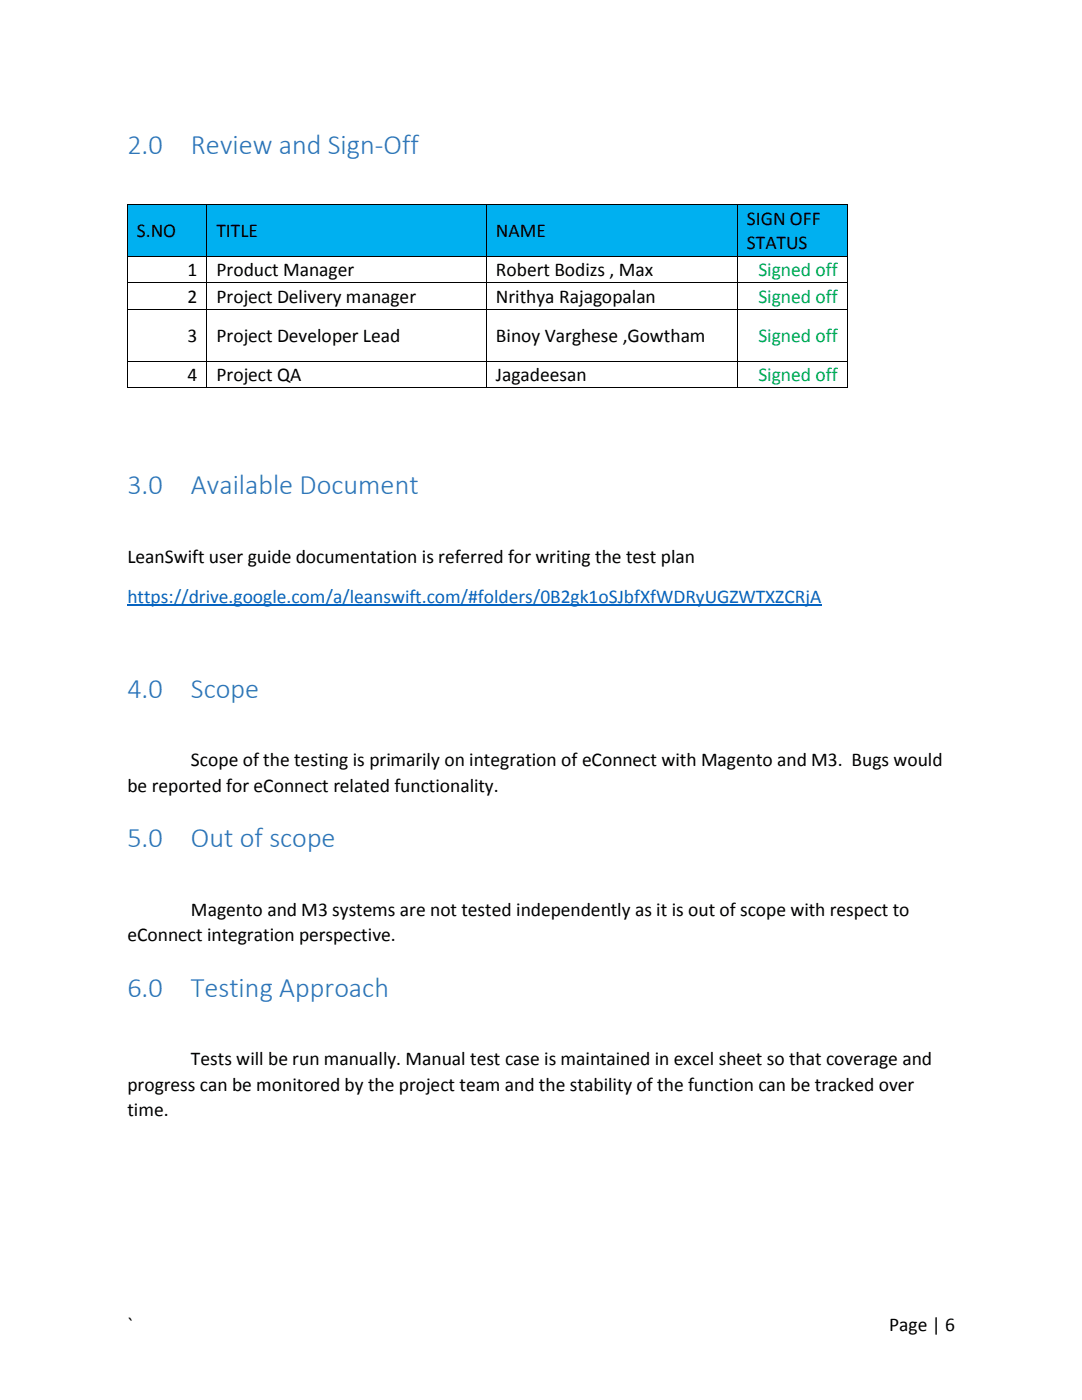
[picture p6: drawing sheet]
<svg xmlns="http://www.w3.org/2000/svg" width="216mm" height="279mm" viewBox="0 0 216 279" stroke-linecap="round" stroke-linejoin="round" font-family="sans-serif">
<defs><g id="words">
<g font-size="5.6" fill="#2e74b5">
<text x="25.4" y="30.7">2.0</text>
<text x="38.1" y="30.7">Review and Sign-Off</text>
<text x="25.4" y="98.7">3.0</text>
<text x="38.1" y="98.7">Available Document</text>
<text x="25.4" y="139.2">4.0</text>
<text x="38.1" y="139.2">Scope</text>
<text x="25.4" y="169.1">5.0</text>
<text x="38.1" y="169.1">Out of scope</text>
<text x="25.4" y="198.9">6.0</text>
<text x="38.1" y="198.9">Testing Approach</text>
</g>
<g font-size="3.9">
<text x="27.3" y="47.3">S.NO</text>
<text x="43.2" y="47.3">TITLE</text>
<text x="99" y="47.3">NAME</text>
<text x="149" y="44.9">SIGN OFF</text>
<text x="149" y="49.7">STATUS</text>
<text x="37.4" y="55.1">1</text>
<text x="43.2" y="55.1">Product Manager</text>
<text x="99" y="55.1">Robert Bodizs , Max</text>
<text x="37.4" y="60.4">2</text>
<text x="43.2" y="60.4">Project Delivery manager</text>
<text x="99" y="60.4">Nrithya Rajagopalan</text>
<text x="37.4" y="68.2">3</text>
<text x="43.2" y="68.2">Project Developer Lead</text>
<text x="99" y="68.2">Binoy Varghese ,Gowtham</text>
<text x="37.4" y="76">4</text>
<text x="43.2" y="76">Project QA</text>
<text x="99" y="76">Jagadeesan</text>
<text x="25.4" y="112.3">LeanSwift user guide documentation is referred for writing the test plan</text>
<text x="38.1" y="152.9">Scope of the testing is primarily on integration of eConnect with Magento and M3. Bugs would</text>
<text x="25.4" y="158">be reported for eConnect related functionality.</text>
<text x="38.1" y="182.7">Magento and M3 systems are not tested independently as it is out of scope with respect to</text>
<text x="25.4" y="187.9">eConnect integration perspective.</text>
<text x="38.1" y="212.6">Tests will be run manually. Manual test case is maintained in excel sheet so that coverage and</text>
<text x="25.4" y="217.7">progress can be monitored by the project team and the stability of the function can be tracked over</text>
<text x="25.4" y="222.8">time.</text>
<text x="25.4" y="265.6">`</text>
<text x="177.4" y="265.6">Page | 6</text>
</g>
<g font-size="3.9" fill="#00b050">
<text x="151.3" y="55.1">Signed off</text>
<text x="151.3" y="60.4">Signed off</text>
<text x="151.3" y="68.2">Signed off</text>
<text x="151.3" y="76">Signed off</text>
</g>
<text font-size="3.9" fill="#0563c1" x="25.4" y="120.2">https://drive.google.com/a/leanswift.com/#folders/0B2gk1oSJbfXfWDRyUGZWTXZCRjA</text>
</g></defs>
<g fill="#00b0f0">
<path d="M25.5 40.9h15.7v10.2h-15.7z" fill-rule="evenodd"/>
<path d="M27.3 43.7h12.1v4.7h-12.1z" fill-rule="evenodd"/>
<path d="M41.3 40.9h55.7v10.2h-55.7z" fill-rule="evenodd"/>
<path d="M43.2 43.7h51.9v4.7h-51.9z" fill-rule="evenodd"/>
<path d="M97 40.9h50v10.2h-50z" fill-rule="evenodd"/>
<path d="M99 43.7h46.2v4.7h-46.2z" fill-rule="evenodd"/>
<path d="M147.1 40.9h21.8v10.2h-21.8z" fill-rule="evenodd"/>
<path d="M149 41.3h18.1v4.7h-18.1z" fill-rule="evenodd"/>
<path d="M149 46h18.1v4.8h-18.1z" fill-rule="evenodd"/>
</g>
<g fill="#000">
<path d="M25.3 40.8h.2v.1h-.2z" fill-rule="evenodd"/>
<path d="M25.3 40.8h.2v.1h-.2z" fill-rule="evenodd"/>
<path d="M25.3 51.1h.2v.2h-.2z" fill-rule="evenodd"/>
<path d="M25.3 56.4h.2v.1h-.2z" fill-rule="evenodd"/>
<path d="M41.2 40.8h.2v.1h-.2z" fill-rule="evenodd"/>
<path d="M41.2 51.1h.2v.2h-.2z" fill-rule="evenodd"/>
<path d="M41.2 56.4h.2v.1h-.2z" fill-rule="evenodd"/>
<path d="M97 40.8h.1v.1h-.1z" fill-rule="evenodd"/>
<path d="M97 51.1h.1v.2h-.1z" fill-rule="evenodd"/>
<path d="M97 56.4h.1v.1h-.1z" fill-rule="evenodd"/>
<path d="M147 40.8h.2v.1h-.2z" fill-rule="evenodd"/>
<path d="M147 51.1h.2v.2h-.2z" fill-rule="evenodd"/>
<path d="M147 56.4h.2v.1h-.2z" fill-rule="evenodd"/>
<path d="M168.9 40.8h.2v.1h-.2z" fill-rule="evenodd"/>
<path d="M168.9 40.8h.2v.1h-.2z" fill-rule="evenodd"/>
<path d="M168.9 51.1h.2v.2h-.2z" fill-rule="evenodd"/>
<path d="M168.9 56.4h.2v.1h-.2z" fill-rule="evenodd"/>
<path d="M25.3 61.6h.2v.2h-.2z" fill-rule="evenodd"/>
<path d="M25.3 72h.2v.1h-.2z" fill-rule="evenodd"/>
<path d="M25.3 77.2h.2v.2h-.2z" fill-rule="evenodd"/>
<path d="M25.3 77.2h.2v.2h-.2z" fill-rule="evenodd"/>
<path d="M41.2 61.6h.2v.2h-.2z" fill-rule="evenodd"/>
<path d="M41.2 72h.2v.1h-.2z" fill-rule="evenodd"/>
<path d="M41.2 77.2h.2v.2h-.2z" fill-rule="evenodd"/>
<path d="M97 61.6h.1v.2h-.1z" fill-rule="evenodd"/>
<path d="M97 72h.1v.1h-.1z" fill-rule="evenodd"/>
<path d="M97 77.2h.1v.2h-.1z" fill-rule="evenodd"/>
<path d="M147 61.6h.2v.2h-.2z" fill-rule="evenodd"/>
<path d="M147 72h.2v.1h-.2z" fill-rule="evenodd"/>
<path d="M147 77.2h.2v.2h-.2z" fill-rule="evenodd"/>
<path d="M168.9 61.6h.2v.2h-.2z" fill-rule="evenodd"/>
<path d="M168.9 72h.2v.1h-.2z" fill-rule="evenodd"/>
<path d="M168.9 77.2h.2v.2h-.2z" fill-rule="evenodd"/>
<path d="M168.9 77.2h.2v.2h-.2z" fill-rule="evenodd"/>
</g>
<g fill="none" stroke="#000" stroke-width=".2">
<path d="M25.4 40.9v10.2M25.4 51.3v5.1M25.4 56.5v5.1M25.5 40.9h15.7M25.5 51.2h15.7M25.5 56.4h15.7M41.3 40.9v10.2M41.3 51.3v5.1M41.3 56.5v5.1M41.4 40.9h55.6M41.4 51.2h55.6M41.4 56.4h55.6"/>
<path d="M97 40.9v10.2M97 51.3v5.1M97 56.5v5.1M97.1 40.9h49.9M97.1 51.2h49.9M97.1 56.4h49.9M147.1 40.9v10.2M147.1 51.3v5.1M147.1 56.5v5.1M147.2 40.9h21.7M147.2 51.2h21.7M147.2 56.4h21.7"/>
<path d="M169 40.9v10.2M169 51.3v5.1M169 56.5v5.1M25.4 61.8v10.2M25.4 72.1v5.1M25.5 61.7h15.7M25.5 72.1h15.7M25.5 77.3h15.7M41.3 61.8v10.2M41.3 72.1v5.1M41.4 61.7h55.6M41.4 72.1h55.6"/>
<path d="M41.4 77.3h55.6M97 61.8v10.2M97 72.1v5.1M97.1 61.7h49.9M97.1 72.1h49.9M97.1 77.3h49.9M147.1 61.8v10.2M147.1 72.1v5.1M147.2 61.7h21.7M147.2 72.1h21.7M147.2 77.3h21.7M169 61.8v10.2"/>
<path d="M169 72.1v5.1"/>
</g>
<path d="M25.4 120.8h138.5" fill="none" stroke="#0563c1" stroke-width=".25"/>
<use href="#words"/>
</svg>
